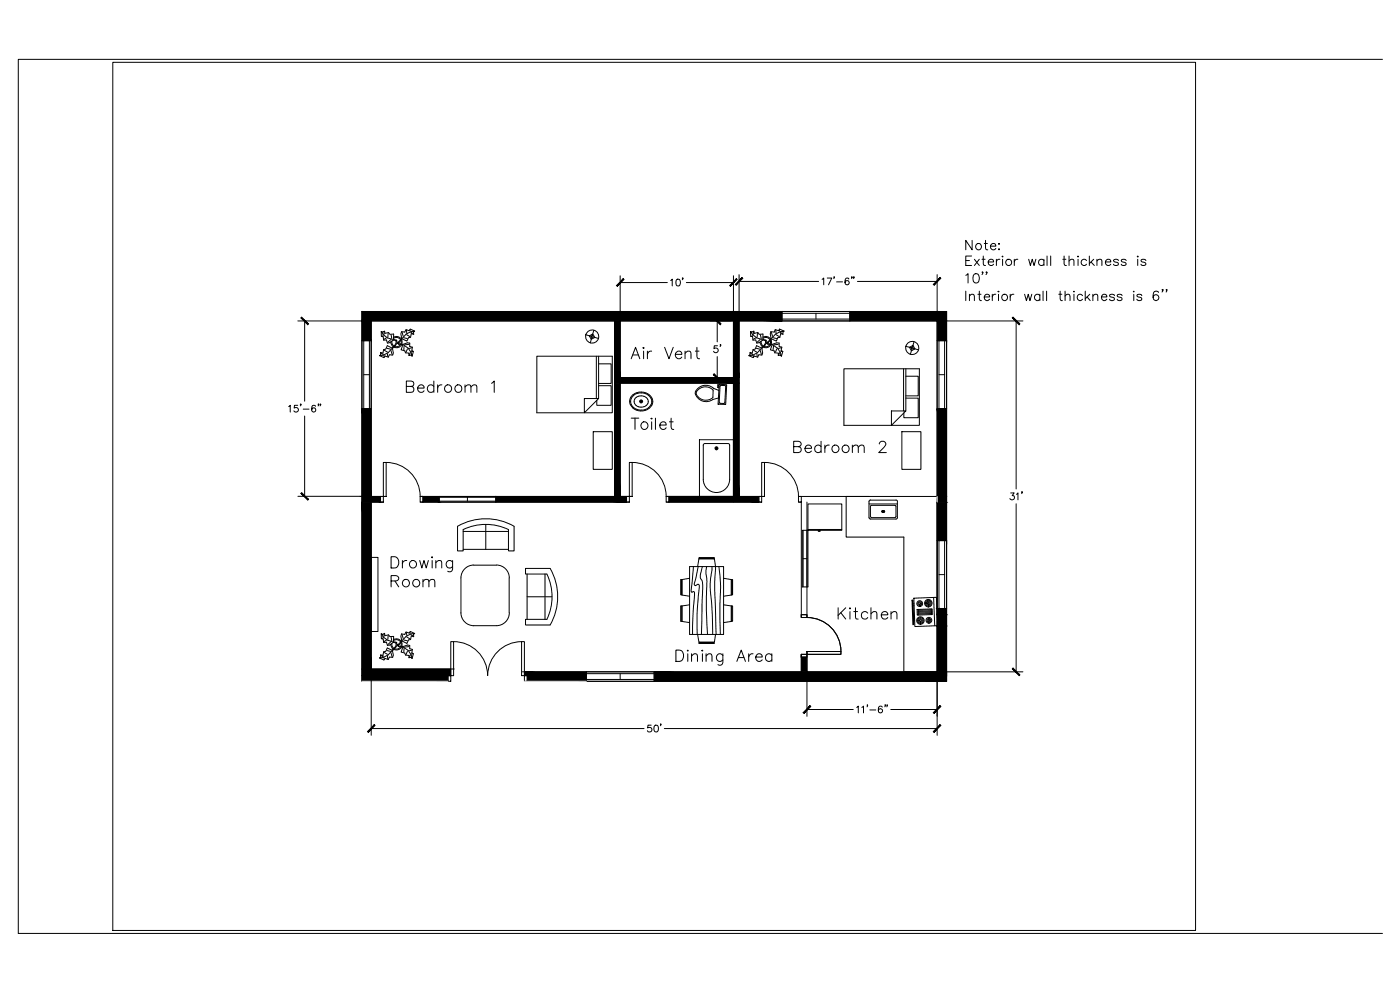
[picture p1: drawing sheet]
<svg xmlns="http://www.w3.org/2000/svg" width="420mm" height="297mm" viewBox="0 0 420 297" stroke-linecap="round" stroke-linejoin="round" font-family="sans-serif">
<defs><g id="words">
<g font-size="7.1">
<text x="188" y="109">Air Vent</text>
<text x="250.5" y="187">Kitchen</text>
</g>
<g font-size="6.6">
<text x="120.6" y="118.9">Bedroom 1</text>
<text x="237.1" y="136.9">Bedroom 2</text>
</g>
<text font-size="5.7" x="193" y="220.8">50'</text>
<text font-size="5.3" x="217.3" y="106.9" transform="rotate(-90 217.3 106.9)">5'</text>
</g></defs>
<!-- layer: Hatches -->
<g fill="#000" stroke="#000" stroke-width=".3">
<path d="M264.8 153.6h.5zM264.8 153.3h.5zM264.9 153.2h.3zM265 153.2h.1zM281.4 187.7h2.7z"/>
<path d="M108.6 96.3l2.8 5.9v-5.9zM108.6 96.3l2.8 5.9h-2.8z"/>
<path d="M184.4 96.3l1.7 17v-17zM184.4 96.3l1.7 17h-1.7z"/>
<path d="M220.1 96.3l1.7 17v-17zM220.1 96.3l1.7 17h-1.7z"/>
<path d="M108.6 93.5l126.1 2.8v-2.8zM108.6 93.5l126.1 2.8h-126.1z"/>
<path d="M255 93.5l29.1 2.8v-2.8zM255 93.5l29.1 2.8h-29.1z"/>
<path d="M281.2 96.3l2.9 5.9v-5.9zM281.2 96.3l2.9 5.9h-2.9z"/>
<path d="M184.4 115l1.7 34v-34zM184.4 115l1.7 34h-1.7z"/>
<path d="M184.4 113.3l37.4 1.7v-1.7zM184.4 113.3l37.4 1.7h-37.4z"/>
<path d="M220.1 115l1.7 34v-34zM220.1 115l1.7 34h-1.7z"/>
<path d="M108.6 122.6l2.8 26.4v-26.4zM108.6 122.6l2.8 26.4h-2.8z"/>
<path d="M281.2 122.6l2.9 26.4v-26.4zM281.2 122.6l2.9 26.4h-2.9z"/>
<path d="M108.6 150.7l2.8 50v-50zM108.6 150.7l2.8 50h-2.8z"/>
<path d="M108.6 149l5.6 1.7v-1.7zM108.6 149l5.6 1.7h-5.6z"/>
<path d="M126.9 149l4.9 1.7v-1.7zM126.9 149l4.9 1.7h-4.9z"/>
<path d="M148.8 149l39.2 1.7v-1.7zM148.8 149l39.2 1.7h-39.2z"/>
<path d="M200.8 149l26.9 1.7v-1.7zM200.8 149l26.9 1.7h-26.9z"/>
<path d="M265 153.7h.1zM265 153.7h.2z"/>
<path d="M265 153.7h.1zM265 153.7h.1z"/>
<path d="M265 153.2h.2zM265 153.2h.2z"/>
<path d="M265 153.2h.2zM265 153.2h.2zM264.9 153.2h.3z"/>
<path d="M264.9 153.7h.3zM264.9 153.7h.3z"/>
<path d="M264.9 153.7h.3zM264.9 153.7h.3z"/>
<path d="M264.9 153.7h.3zM264.9 153.7h.3z"/>
<path d="M264.9 153.2h.3zM264.9 153.2h.3z"/>
<path d="M264.9 153.2l.3 .1zM264.9 153.2l.3 .1zM264.8 153.3h.4zM264.8 153.3h.4z"/>
<path d="M264.8 153.3h.5zM264.8 153.3h.5zM264.8 153.3h.5z"/>
<path d="M264.8 153.7h.4zM264.8 153.7h.4z"/>
<path d="M264.8 153.3l.5 .1zM264.8 153.3l.5 .1z"/>
<path d="M264.8 153.4h.5zM264.8 153.4h.5zM264.8 153.4h.5zM264.8 153.4h.5z"/>
<path d="M264.8 153.6h.5zM264.8 153.6h.5zM264.8 153.6h.5z"/>
<path d="M264.8 153.6h.5zM264.8 153.6l.4 .1zM264.8 153.7h.4zM264.8 153.7h.4z"/>
<path d="M264.8 153.4h.5zM264.8 153.4h.5z"/>
<path d="M264.8 153.4l.5 .1zM264.8 153.4l.5 .1zM264.8 153.5h.5zM264.8 153.5h.5z"/>
<path d="M264.8 153.5h.5zM264.8 153.5h.5zM264.8 153.5h.5zM264.8 153.5h.5z"/>
<path d="M264.8 153.5h.5zM264.8 153.5l.5 .1z"/>
<path d="M281.2 149l2.9 1.7v-1.7zM281.2 149l2.9 1.7h-2.9z"/>
<path d="M281.2 150.7l2.9 11.5v-11.5zM281.2 150.7l2.9 11.5h-2.9z"/>
<path d="M240.5 197.2l1.7 4.4v-4.4zM240.5 197.2l1.7 4.4h-1.7z"/>
<path d="M281.2 182.6l2.9 1.8v-1.8zM281.2 182.6l2.9 1.8h-2.9z"/>
<path d="M281.2 184.4l2.9 3.3v-3.3zM281.2 184.4l2.9 3.3h-2.7zM281.2 187.7h2.9z"/>
<path d="M281.2 187.7l2.9 13.9v-13.9zM281.2 187.7l2.9 13.9h-2.9z"/>
<path d="M108.6 202.7l25.8 1.7v-1.7zM108.6 202.7l25.8 1.7h-25.8z"/>
<path d="M108.6 200.7l26.7 2v-2zM108.6 200.7l26.7 2h-26.7z"/>
<path d="M157.4 201.6l18.6 1.1v-1.1zM157.4 201.6l18.6 1.1h-18.6z"/>
<path d="M158.2 202.7l17.8 1.7v-1.7zM158.2 202.7l17.8 1.7h-17.8z"/>
<path d="M196.3 201.6l87.8 2.8v-2.8zM196.3 201.6l87.8 2.8h-87.8z"/>
</g>
<!-- layer: 0 -->
<g fill="none" stroke="#000" stroke-width=".3">
<path d="M33.9 18.7h324.9v260.5h-324.9zM186.1 96.3h34v17h-34zM111.4 149.8v50.9h24.9M111.4 150.7h3.6M115.9 149h-4.5v-52.7h73v52.7h-58.3M126.1 150.7h62.8M189.7 149h-3.6v-34h34v34h-20.2M199.9 150.7h28.7M229.4 149h-7.6v-52.7h59.4v52.7h-41.6M239.6 150.7h.9v34.6M242.2 150.7v34.6M240.5 196.3v5.3h-83.8"/>
<path d="M242.2 195.5v6.1h39v-50.9v50.9M108.6 204.4v-110.9h175.5v110.9h-108.1"/>
</g>
<!-- layer: Door -->
<g fill="none" stroke="#000" stroke-width=".3">
<path d="M115 138.8h.9v10.2h-.9zM115.9 138.8a10.2 10.2 0 0 1 10.2 10.1M188.9 138.8h.8v10.2h-.8zM189.7 138.8a10.2 10.2 0 0 1 10.2 10.1M228.6 138.8h.8v10.2h-.8zM229.5 138.8a10.2 10.2 0 0 1 10.1 10.1M114.2 149h.8v1.7h-.8zM126.1 149h.8v1.7h-.8zM188 149h.9v1.7h-.9zM199.9 149h.9v1.7h-.9zM227.7 149h.9v1.7h-.9zM239.6 149h.9v1.7h-.9z"/>
<path d="M135.3 192.5h.8v10.2h-.8zM136.2 192.5a10.2 10.2 0 0 1 10.1 10.2M156.5 192.5h.9v10.2h-.9zM156.6 192.5a10.2 10.2 0 0 0-10.2 10.2M240.5 196.3h1.7v.9h-1.7zM240.5 184.4h1.7v.9h-1.7zM242.2 195.5h10.2v.8h-10.2zM242.2 185.3a10.2 10.2 0 0 1 10.2 10.2M134.4 202.7h.9v1.7h-.9zM157.4 202.7h.8v1.7h-.8z"/>
</g>
<!-- layer: Window -->
<g fill="none" stroke="#000" stroke-width=".3">
<path d="M234.7 93.5h20.3v2.8h-20.3zM234.7 95.7h20.3M234.7 94h20.3M244.9 94v1.7M108.6 102.2h2.8v20.4h-2.8zM109.2 102.2v20.4M109.2 112.4h1.7M110.9 102.2v20.4M281.2 102.2h2.9v20.4h-2.9zM281.8 112.4h1.7M281.8 102.2v20.4M283.5 102.2v20.4"/>
<path d="M131.8 149h17v1.7h-17zM131.8 150.4h17M131.8 149.2h17M140.3 149.2v1.2M240.8 159.1h1.7v17h-1.7zM241 159.1v17M242.2 159.1v17M241 167.6h1.2M281.2 162.2h2.9v20.4h-2.9zM281.8 162.2v20.4M281.8 172.4h1.7M283.5 162.2v20.4"/>
<path d="M176 201.6h20.3v2.8h-20.3zM176 203.9h20.3M176 202.1h20.3M186.1 202.1v1.8"/>
</g>
<!-- layer: Blocks -->
<g fill="none" stroke="#000" stroke-width=".3">
<path d="M114.4 99.5l.1 1.4 .5 .1 .1 1.1 .9-.1 .3 .9 .7-.1 1.1-.8 .7 .2M115.3 99.6l-.1 .8M120.7 99.7l.3 1.2M122 99.1l.1 .8M123.1 99l-.1 .3M123.3 99.7l.6 .4M124.4 99.3l-1.3-.6-.3 .5-1-.3-.3 .7-1-.1-.2 .7 .2 1.4-.9 1-.5 .1-.1-.6-.9-.3v-1.6l-1.1 .1-.4-.5-1.1 .2-.1-.7-.6 .3-.4-.1 .6 .9 1.3 1 1.5 .4M178.2 99.1l-.5 1.6M225.2 99.5l.1 1.4 .6 .1 .1 1.1 .8-.1 .3 .9 .7-.1 1.1-.8 .8 .2M226.1 99.6l-.1 .8M231.5 99.7l.3 1.2M232.8 99.1l.1 .8"/>
<path d="M234 99l-.1 .3M234.1 99.7l.7 .4M235.3 99.3l-1.3-.6-.4 .5-1-.3-.2 .7-1.1-.1-.1 .7 .2 1.4-1 1-.4 .1-.1-.6-.9-.3v-1.6l-1.2 .1-.4-.5-1 .2-.1-.7-.7 .3-.4-.1 .7 .9 1.2 1 1.5 .4M114.4 106l.6 .4M115 100.7l-.4 .2M115.3 106.7v.4M115.3 105.1l1 .5M116 101.4l-.7 .4M116.1 104.5l1.1 .3M116.3 106.2l.1 .8M116.5 100l-.1 1.1M117.3 101.9l-.9 .8"/>
<path d="M117.3 102.6l.2 .8 .5 .6M117.3 105.2l.4 1.1M117.4 100.5l.2 1.1M117.6 102.3l.2 1 .5 .5M118.1 101.5a1.5 1.5 0 0 1 2.1 .4M118.1 101.2l1.3-.2 1 .7M118.8 102.2l.1 .7-.5 .8-.8 .7-1.4-.7-.4 1.1-.7 .1-.2 1-.7-.2v.8l-.3 .2 1.1-.1 1.4-.7 1.2-1.3M118.8 102.2h.1M120.2 103.3a1.5 1.5 0 0 1-1.8 .6M120.3 102.1v1.1M120.5 101.9l.1 1.3M120.5 103.4a1.76 1.76 0 0 1-2.3 .7"/>
<path d="M120.8 101.5l1.1-1.3 1.4-.7 1.1-.2-.3 .3v.7l-.7-.2-.2 1.1-.6 .1-.5 1-1.4-.6-.9 1-.4 .2 .3 .2 1.2 .2 1.4-.4h.7v1.1l.8 .2-.2 .9 .5 .3-.4 1.5M121 103.4l1.5 1.1 .9 1.3 .3 1.1-.3-.4-.7 .2 .1-.8h-1.1l-.2-.6-1.1-.3 .5-1.6-1.3-.1-.4-.4-1.4 1.6 .3 1.4-.3 .7-.9-.2-.4 .8-.9-.4-.4 .5-1.3-.6M121.1 101.3l1.1 .3M121.3 103.9l-.1 1.1M122.1 100.4l.9 .6M122.3 104.7l-.4 .9M122.7 103.3l-1.3 .2M123.2 105.8l-.3 .7M123.5 105.4h.4M123.6 104.3l-.8 .2M161.1 106.9h22.7v17h-22.7zM175.4 119.6h4.2l-4.2 4.3z"/>
<path d="M175.8 100.4l1.6 .5M176.9 100.8l1-.6 .6 1-1.1 .6zM177.6 101.2l-.4 1.7M178 101.1l1.6 .4M179 106.9v12.7M179.6 115.7h3.8v5.9h-4.3v-1.5M179.6 109.2h3.8v5.8h-3.8M179.6 106.9v12.7M189.5 119.5a2.44 2.44 0 0 0 1.6 3.3M190.2 118.6l-.7 .9M190.5 119.8a1.64 1.64 0 0 0 1.1 2.2M191.2 118l-1 .6"/>
<path d="M191.2 118.1a3.4 3.4 0 0 1 4.2 1.5M191.6 118.9l1.1-.1 1.2 .5M191.6 118.9l-1.1 .9M193.9 119.3a1.51 1.51 0 0 1 .5 1.8M195.4 119.6a2.17 2.17 0 0 1-.8 2.7M208.7 117.6a3.2 3.2 0 0 0 5.2 2.3l1.7-.5M209.4 117.1a3.2 3.2 0 0 1 4.6 0l-.1 2.2a3 3 0 0 1-4.9-1.5zM214.1 116.5l1.7 .7M214.1 116.5a3.5 3.5 0 0 0-5.4 1.1M215.8 116l-.1-.6h-.3v.9h.4M215.8 115.3l2.3 .1-.3 6-2.3-.1zM216.1 115.9l-.2 4.8 .2 .3"/>
<path d="M216.1 115.9l.3-.3 1.4 .3-.3 4.9-.2 .2M225.2 106l.7 .4M225.9 100.7l-.4 .2M226.1 106.7v.4M226.2 105.1l.9 .5M226.8 101.4l-.7 .4M227 104.5l1 .3M227.1 106.2l.1 .8M227.3 100l-.1 1.1M228.1 101.9l-.9 .8M228.1 102.6l.2 .8 .6 .6M228.2 105.2l.3 1.1"/>
<path d="M228.2 100.5l.3 1.1M228.4 102.3l.1 .7 .6 .8M229 101.5a1.5 1.5 0 0 1 2.1 .4M229 101.2l1.2-.2 1 .7M229.7 102.2l.1 .7-.5 .8-.8 .7-1.4-.7-.5 1.1-.6 .1-.3 1-.6-.2v.8l-.4 .2 1.2-.1 1.4-.7 1.1-1.3M229.7 102.2h.1M231.1 103.3a1.5 1.5 0 0 1-1.8 .6M231.2 102.1l-.1 1.1M231.4 101.9l.1 1.3M231.4 103.4a1.76 1.76 0 0 1-2.4 .7M231.6 101.5l1.2-1.3 1.4-.7 1.1-.2-.3 .3v.7l-.7-.2-.3 1.1-.6 .1-.4 1-1.5-.6-.9 1-.4 .2 .3 .2 1.3 .2 1.3-.4h.7v1.1l.8 .2-.2 .9 .5 .3-.4 1.5M231.9 103.4l1.4 1.1 .9 1.3 .3 1.1-.3-.4-.7 .2 .1-.8h-1.1l-.2-.6-1.1-.3 .5-1.6-1.3-.1-.4-.4-1.3 1.6 .2 1.4-.2 .7-1-.2-.3 .8-1-.4-.4 .5-1.3-.6"/>
<path d="M232 101.3l1.1 .3M232.1 103.9l-.1 1.1M232.9 100.4l1 .6M233.1 104.7l-.4 .9M233.5 103.3l-1.3 .2M234 105.8l-.3 .7M234.3 105.4h.4M234.4 104.3l-.8 .2M253.3 110.6h22.6v17h-22.6zM271.2 110.6v12.7M271.9 119.5h3.7v5.8h-4.3v-1.4M271.9 112.9h3.7v5.9h-3.7"/>
<path d="M271.9 110.6v12.7M271.9 103.9l1.6 .4M273 104.2l1-.6 .6 1.1-1.1 .6zM273.7 104.7l-.5 1.6M274.1 104.5l1.6 .5M274.3 102.5l-.5 1.7M178 129.5h5.8v11.3h-5.8zM189.2 121.4a3.6 3.6 0 0 0 3.6 1.9 3.6 3.6 0 0 0 3.1-2.7 3.6 3.6 0 0 0-3.3-3 3.6 3.6 0 0 0-3.6 2.5l.2 1.3M191.2 122.8l1.2 .2 1.2-.1M191.6 122h1.6M192.1 120.5h.6M192.4 120.2v.6"/>
<path d="M194.4 121.1l-1.2 1M194.7 122.3l-1 .6M209.9 131.9h10.2v17.1h-10.2zM211.2 133.2h7.6l.2 10.6a4 4 0 0 1-4 4 4 4 0 0 1-3.9-4zM214.7 134.5h.6M215 134.2v.6M216.1 121l1.1 .1M267.5 123.3h4.4l-4.4 4.3zM270.7 129.5h5.7v11.3h-5.7zM137.3 157.9a17 17 0 0 1 17 0v7.4h-1.7v-6.4a15.5 15.5 0 0 0-13.6 0v6.4h-1.7zM139 159.5h13.6M145.8 157.3v7.5"/>
<path d="M242.5 151.2h10.1v7.9h-10.1zM242.5 158.9h10.1M245.6 159.1v.3h.6v-.3M245.9 158.9v.5M260.8 150.5v4.8l.2 .4h7.9l.5-.4M260.8 151.2h8.5M260.8 149h-6.9v12.1h17.4v40.5h9.9M261.2 150.1h7.7M261.2 150l-.4 .5M261.5 155.3h7.1M261.5 155.3l-.3-.3 .1-3.1 .2-.3 7.3 .1 .1 3.3-.3 .3M268.9 150l.5 .5"/>
<path d="M269.3 150.5v4.8M111.4 167.2h2v22.3h-2zM139 164.8h13.6M149 169.6l-6.8-.1a3.9 3.9 0 0 0-3.9 3.9v10.5a3.9 3.9 0 0 0 3.9 3.8h6.8M149 169.5a3.9 3.9 0 0 1 3.9 3.9l-.1 10.5a3.8 3.8 0 0 1-3.8 3.8M158.2 179.1h7.5M158.2 172.2v13.6M163.6 172.2v13.6M164.1 172.2a15.7 15.7 0 0 1 0 13.6M165.1 170.5h-7.4v1.7h6.4M165.1 170.6a17 17 0 0 1 0 16.9M204.3 173.9h.3v4.6h-.3z"/>
<path d="M207 170h10.2v20.4h-10.2zM207 173.5l-2.3 .4v4.6l2.3 .4M208.1 170l-.6 6.3a1.09 1.09 0 0 0 .1 1.4h.2a.44 .44 0 0 1 .6-.1 .44 .44 0 0 1 0 .6l-.6 12.2M209.4 170l.3-2.3h4.7l.3 2.3-.2 7.2 .4 13.2M209.5 170l-.7 3.7a1.87 1.87 0 0 0-.2 2l.4-.2a.52 .52 0 0 1 .8-.1 .52 .52 0 0 1 .1 .7l-.7 8.2v6.1M209.8 167.3h4.5l.1 .3h-4.7zM210.8 170l-.6 2.5 .1 1.2a4.1 4.1 0 0 1 .5 3.5l-.3 13.2M212.1 170l-.2 1.1 .3 3.2-.2 8.9 .3 7.2M213.6 170l-.5 6.4 .7 7.9 .1 6.1M215.8 170a81.1 81.1 0 0 1 .3 14.1l.1 6.3M217.2 173.5l2.2 .4v4.6l-2.2 .4M219.6 173.9h.3v4.6h-.3z"/>
<path d="M274.3 179.5l6.7-.3 .4 8.5-6.8 .3zM280.2 179.3l.3 8.4M114.4 196.7l.6 .4M114.4 190.1l.1 1.5 .5 .2 .1 1 .9-.1 .3 1 .7-.2 1.1-.8 .7 .2M115 191.4l-.4 .1M115.3 190.3l-.1 .7M115.3 197.4v.4M115.3 195.8l1 .5M116 192.1l-.7 .4M116.1 195.2l1.1 .2M116.3 196.8l.1 .9M116.5 190.7l-.1 1.1"/>
<path d="M117.3 192.6l-.9 .8M117.3 193.3l.2 .8 .5 .6M117.3 195.9l.4 1.1M117.4 191.2l.2 1.1M117.6 193.1l.2 1 .5 .5M118.1 192.2a1.5 1.5 0 0 1 2.1 .4M118.1 191.9l1.3-.2 1 .7M118.8 192.9l.1 .7-.5 .8-.8 .7-1.4-.7-.4 1-.7 .2-.2 1.1-.7-.2v.7l-.3 .2 1.1-.1 1.4-.8 1.2-1.2M118.8 192.9h.1M120.2 194.1a1.5 1.5 0 0 1-1.8 .5M120.3 192.8v1.1M120.5 192.6l.1 1.3"/>
<path d="M120.5 194.1a1.76 1.76 0 0 1-2.3 .7M120.7 190.4l.3 1.2M120.8 192.1l1.1-1.2 1.4-.7 1.1-.1-.3 .2v.7l-.7-.2-.2 1.1-.6 .1-.5 1.1-1.4-.8-.9 1.1-.4 .2 .3 .2 1.2 .2 1.4-.5 .7 .2v.9l.8 .2-.2 1.1 .5 .3-.4 1.4M121 194.2l1.5 .9 .9 1.4 .3 1.1-.3-.3h-.7l.1-.6-1.1-.2-.2-.6-1.1-.2 .5-1.5-1.3-.2-.4-.4-1.4 1.6 .3 1.4-.3 .7-.9-.2-.4 .8-.9-.3-.4 .4-1.3-.6M121.1 192l1.1 .3M121.3 194.5l-.1 1.2M122 189.8l.1 .8M122.1 191.1l.9 .6M122.3 195.4l-.4 1M122.7 194l-1.3 .2M123.1 189.7l-.1 .4M123.2 196.5l-.3 .7"/>
<path d="M123.3 190.4l.6 .4M123.5 196.2h.4M123.6 195.1l-.8 .2M124.4 190.1l-1.3-.6-.3 .4-1-.3-.3 .8-1-.2-.2 .7 .2 1.4-.9 1-.5 .1-.1-.7-.9-.2v-1.5h-1.1l-.4-.5-1.1 .2-.1-.7-.6 .4-.4-.3 .6 1 1.3 1 1.5 .5M164.1 185.8h-6.4v1.7h7.4M204.3 181.8h.3v4.7l-.3-.1zM207 181.5l-2.3 .3v4.7l2.3 .3M209.4 190.4l.3 2.2h4.7l.3-2.2M209.7 192.8h4.7l-.1 .3h-4.5zM217.2 181.5l2.2 .3v4.7l-2.2 .3M219.6 181.8h.3v4.6l-.3 .1zM273.7 180.1h.3l.3 7.3h-.3z"/>
<path d="M274.1 181.8h.2M274.1 181.2h.2M274.2 185.7h.3M274.5 186.3h-.3M275.2 182.9l4.6-.2v1.7l-4.5 .2zM275.5 182.8l.1 1.7M279.5 182.7l.1 1.7M279.5 183l-4 .1M279.5 184.1l-3.9 .2M279.5 183.8l-4 .2M279.5 183.5l-4 .2M279.5 183.2l-4 .2"/>
<circle cx="177.7" cy="101" r=".28"/>
<circle cx="177.7" cy="101" r="1.97"/>
<circle cx="273.8" cy="104.4" r=".28"/>
<circle cx="273.8" cy="104.4" r="1.97"/>
<circle cx="192.4" cy="120.4" r=".44"/>
<circle cx="192.4" cy="120.4" r=".28"/>
<circle cx="215" cy="134.5" r=".44"/>
<circle cx="215" cy="134.5" r=".28"/>
<circle cx="265.1" cy="153.5" r=".28"/>
<circle cx="265.1" cy="153.5" r=".15"/>
<circle cx="276" cy="181.1" r=".57"/>
<circle cx="276" cy="181.1" r=".28"/>
<circle cx="276" cy="181.1" r=".87"/>
<circle cx="276.2" cy="186.2" r=".57"/>
<circle cx="276.2" cy="186.2" r=".28"/>
<circle cx="276.2" cy="186.2" r="1.12"/>
<circle cx="276.2" cy="186.2" r=".87"/>
<circle cx="278.6" cy="181" r=".57"/>
<circle cx="278.6" cy="181" r=".28"/>
<circle cx="278.6" cy="181" r="1.12"/>
<circle cx="278.6" cy="181" r=".87"/>
<circle cx="278.8" cy="186.1" r=".57"/>
<circle cx="278.8" cy="186.1" r=".28"/>
<circle cx="278.8" cy="186.1" r=".87"/>
</g>
<!-- layer: Hatches -->
<path d="M281.2 149v1.7M108.6 204.4h25.8M156.9 204.4h19.1" fill="none" stroke="#fff" stroke-width=".3"/>
<!-- layer: Text -->
<g fill="none" stroke="#000" stroke-width=".3">
<path d="M289.8 78.2h1.1M291.6 76.8h-1.8v2.9h1.8M291.7 72.1v2.9l-1.9-2.9v2.9M292.4 77.8l1.5 1.9M293.9 77.8l-1.5 1.9M294.7 77.8h.9M295.1 76.8v2.3l.1 .4 .6 .2M295.4 73.1h.9M295.8 72.1v2.3l.1 .4 .5 .2M296.6 78.6h1.6a.87 .87 0 0 0-1.2-.7 .87 .87 0 0 0-.3 1.4 .88 .88 0 0 0 1.5 0M297.3 73.9h1.6a.87 .87 0 0 0-1.3-.8 .87 .87 0 0 0-.2 1.4 .84 .84 0 0 0 1.5 0M299 77.8v1.9"/>
<path d="M299.7 73.2h.3l-.2 .1zM299.7 74.8l.1-.1 .2 .1zM300.1 77.8a.87 .87 0 0 0-1.1 .8M300.9 76.8v.3zM300.9 77.8v1.9M304.4 77.8v1.9M305.5 77.8a.87 .87 0 0 0-1.1 .8M308.7 77.8l.5 1.9 .6-1.9 .5 1.9 .6-1.9M313.3 78.2a.9 .9 0 0 0-1.3-.1 .9 .9 0 0 0 0 1.3 .9 .9 0 0 0 1.3-.1M313.3 77.8v1.9M314.2 76.8v2.9M315.3 76.8v2.9"/>
<path d="M319 77.8h.9M319.3 76.8v2.3l.2 .4 .5 .2M320.8 78.3l.7-.5 .7 .1 .1 1.8M320.8 76.8v2.9M323.5 76.8v.3zM323.5 77.8v1.9M326.1 78.2a.9 .9 0 0 0-1.3-.1 .9 .9 0 0 0 0 1.3 .9 .9 0 0 0 1.3-.1M326.9 76.8v2.9M327.4 78.6l1 1.1M328.2 77.8l-1.3 1.3M329.2 78.3a.95 .95 0 0 1 1.4-.4l.1 1.8M329.2 77.8v1.9"/>
<path d="M331.8 78.6h1.6a.87 .87 0 0 0-1.3-.7 .87 .87 0 0 0-.2 1.4 .88 .88 0 0 0 1.5 0M335.6 78.2a.87 .87 0 0 0-1.4 0l.1 .3 1.2 .4 .1 .4a.87 .87 0 0 1-1.4 0M338 78.2a.88 .88 0 0 0-1.5 0l.1 .3 1.2 .4 .2 .4a.88 .88 0 0 1-1.5 0M341.4 76.8l.2 .2-.2 .1zM341.4 77.8v1.9M343.9 78.2a.88 .88 0 0 0-1.5 0l.1 .3 1.2 .4 .2 .4a.88 .88 0 0 1-1.5 0M289.8 82.6l.7-.5v2.8M289.8 87.4v2.8M290.9 88.8l.7-.5 .7 .1 .1 1.8M290.9 88.3v1.9M292.4 82.2a.92 .92 0 0 1 1.3 .4 1.41 1.41 0 0 1-.9 2.3 1.76 1.76 0 0 1-.4-2.7zM293.5 88.3h.9"/>
<path d="M293.9 87.4v2.2l.1 .4 .5 .2M295 81.7h-.3h.3l-.3 .7M295.4 89.1h1.6a.87 .87 0 0 0-1.2-.7 .87 .87 0 0 0-.3 1.4 .84 .84 0 0 0 1.5 0M296.2 81.7h-.3h.3l-.3 .7M297.8 88.3v1.9M298.9 88.3a.87 .87 0 0 0-1.1 .8M299.7 87.4l.1 .1-.1 .1zM299.7 88.3v1.9M303.2 88.3v1.9M304.3 88.3a.93 .93 0 0 0-1.1 .8M307.5 88.3l.5 1.9 .6-1.9 .5 1.9 .6-1.9M312.1 88.7a.9 .9 0 0 0-1.4-.1 .9 .9 0 0 0 0 1.3 .9 .9 0 0 0 1.4-.1"/>
<path d="M312.1 88.3v1.9M313 87.4v2.8M314.1 87.4v2.8M317.7 88.3h1M318.2 87.4v2.2l.1 .4 .5 .2M319.6 88.8l.7-.5 .7 .1 .1 1.8M319.6 87.4v2.8M322.3 87.4v.2zM322.3 88.3v1.9M324.9 88.7a.9 .9 0 0 0-1.3-.1 .9 .9 0 0 0 0 1.3 .9 .9 0 0 0 1.3-.1M325.7 87.4v2.8M326.2 89.1l1 1.1"/>
<path d="M327.1 88.3l-1.4 1.3M328 88.8l.7-.5 .6 .1 .2 1.8M328 88.3v1.9M330.6 89.1h1.6a.87 .87 0 0 0-1.3-.7 .87 .87 0 0 0-.2 1.4 .83 .83 0 0 0 .7 .4 .83 .83 0 0 0 .8-.4M334.5 88.7a.84 .84 0 0 0-1.5 0l.4 .4 .9 .3 .2 .4a.84 .84 0 0 1-1.5 0M336.7 88.7a.84 .84 0 0 0-1.4 0l.3 .4 1 .3 .1 .4a.84 .84 0 0 1-1.4 0M340.1 87.5h.3zM340.3 88.3v1.9M342.7 88.7a.84 .84 0 0 0-1.5 0l.1 .3 1.2 .4 .2 .4a.84 .84 0 0 1-1.5 0M347.7 87.7a.83 .83 0 0 0-.8-.4 .83 .83 0 0 0-.7 .6 1.72 1.72 0 0 0 .7 2.3 .88 .88 0 0 0 .9-.8 .88 .88 0 0 0-.8-1 .88 .88 0 0 0-.9 .8M349 86.9h-.3h.3l-.3 .7M350.2 86.9h-.2h.2l-.2 .7"/>
<path d="M189.4 125.5h2.3M190.6 125.5v3.3M195.4 125.6h.3l-.1 .2zM195.6 126.6v2.2M196.7 125.5v3.3M198 127.5h1.9a.99 .99 0 0 0-1.1-1 .99 .99 0 0 0-.8 1.4 1.01 1.01 0 0 0 .8 .9 1.01 1.01 0 0 0 1.1-.5M200.9 126.6h1.1M201.4 125.5v2.7l.2 .5 .6 .1M117.4 167h1.1a1.8 1.8 0 0 1 1.2 1.7 1.8 1.8 0 0 1-1.2 1.7h-1.1zM117.4 174.3h1.5a.86 .86 0 0 0 .8-1l-.4-.4-.4-.2h-1.5v3.4M118.5 174.3l1.2 1.8M120.8 168.2v2.2"/>
<path d="M122.1 168.2a1.14 1.14 0 0 0-1.3 .9M126 168.2l.6 2.2 .6-2.2 .7 2.2 .7-2.2M126.9 174.5l.8-.7 .9 .2 .1 2.1M126.9 173.8v2.3M128.7 174.5l.8-.7 .8 .2 .2 2.1M129.7 167v.4l-.2-.2zM129.7 168.2v2.2M130.8 168.8l.8-.6 .8 .1 .2 2.1M130.8 168.2v2.2M135.8 168.2v2.6a.91 .91 0 0 1-1.4 .6M135.8 168.6a1.09 1.09 0 0 0-1.6-.1 1.09 1.09 0 0 0 0 1.6 1.09 1.09 0 0 0 1.6-.1M202.8 195.1h1.2a1.8 1.8 0 0 1 1.2 1.7 1.8 1.8 0 0 1-1.2 1.6h-1.2z"/>
<path d="M206.4 195.1l.2 .1-.2 .2zM206.4 196.2v2.2M207.5 196.8l.9-.6 .8 .1 .1 2.1M207.5 196.2v2.2M210.8 195.1v.3l-.2-.2zM210.8 196.2v2.2M211.9 196.8l.8-.6 .8 .1 .2 2.1M211.9 196.2v2.2M216.9 196.2v2.6a.91 .91 0 0 1-1.4 .6M216.9 196.7a1.09 1.09 0 0 0-1.6-.2 1.09 1.09 0 0 0 0 1.6 1.09 1.09 0 0 0 1.6-.1M221.1 198.4l1.3-3.3 1.3 3.3M221.6 197.3h1.7"/>
<path d="M224.7 196.2v2.2M226 196.2a1.14 1.14 0 0 0-1.3 .9M226.8 197.1h2a1.01 1.01 0 0 0-1.2-1 1.01 1.01 0 0 0-.8 1.4 1.05 1.05 0 0 0 .8 .9 1.05 1.05 0 0 0 1.2-.4M231.6 196.7a1.07 1.07 0 0 0-1.5-.2 1.07 1.07 0 0 0 0 1.6 1.07 1.07 0 0 0 1.5-.1M231.6 196.2v2.2"/>
<circle cx="293.7" cy="74" r=".93"/>
<circle cx="302.7" cy="78.7" r=".94"/>
<circle cx="301.5" cy="89.2" r=".93"/>
<circle cx="193.4" cy="127.7" r="1.12"/>
<circle cx="121.8" cy="174.9" r="1.12"/>
<circle cx="123.9" cy="169.3" r="1.12"/>
<circle cx="124.9" cy="174.9" r="1.12"/>
</g>
<!-- layer: Dim -->
<g fill="none" stroke="#000" stroke-width=".3">
<path d="M414.9 17.8h-409.4v262.3h409.4M89.4 96.3h21.3M91.4 96.3v24.1M186.1 82.7v12.9M186.1 84.8h14.2M201.3 84.1l.4-.3v2M203.1 83.8a.68 .68 0 0 1 1 .3l.1 .5a.91 .91 0 0 1-.8 1.2 1.39 1.39 0 0 1-.3-2zM205 83.5h-.2h.2l-.2 .4M206 84.8h14.1M213.2 96.3h6.2M215.3 96.3v6.3M220.1 82.7v12.9"/>
<path d="M221.8 82.4v13.2M221.8 84.4h23.9M246.7 83.8l.5-.4v2.1M248.3 83.4h1.3l-.9 2.1M250.4 83.1h-.2h.2l-.2 .5M251.1 84.6h1.7M254.7 83.7l-.3-.3a1.07 1.07 0 0 0-.8 1 1.07 1.07 0 0 0 .7 1.1 .63 .63 0 0 0 .6-.7 .63 .63 0 0 0-.7-.6 .63 .63 0 0 0-.6 .6M255.7 83.1h-.1h.1l-.1 .5M256.3 83.1h-.2h.2l-.2 .5M257.3 84.4h23.9M281.2 82.4v13.2M281.9 96.3h25.1"/>
<path d="M305 96.3v50.4M213.2 113.3h6.2M215.3 107v6.3M86.6 122l.5-.4v2M89.4 121.6h-1l-.1 .9a.73 .73 0 0 1 1.1-.1 .73 .73 0 0 1-.1 1.1 .73 .73 0 0 1-1.1-.2M90.3 121.3h-.2h.2l-.2 .5M91 122.8h1.7M91.4 124.8v24.1M94.7 121.9l-.1-.2a.68 .68 0 0 0-1 .3v1.3a.62 .62 0 0 0 1 .1 .62 .62 0 0 0-.2-.9 .62 .62 0 0 0-.9 .5M95.7 121.3h-.3h.3l-.3 .5M96.3 121.3h-.3h.3l-.3 .5M89.4 148.9h21.3"/>
<path d="M303.3 147.9h1.1l-.6 .8a.68 .68 0 0 1 .6 .6 .68 .68 0 0 1-.5 .8 .68 .68 0 0 1-.8-.6M305 151.2v50.4M305 148.3l.5-.4v2.1M306.8 147.6h-.2h.2l-.2 .5M111.4 201.5v19.1M111.4 218.6h81.9M199.4 218.6h81.8M242.2 202.3v12.6M242.2 212.9h13.9M257.1 212.2l.5-.3v2M258.6 212.2l.6-.3v2M260.4 211.6h-.2h.2l-.2 .5"/>
<path d="M261.1 213h1.7M264.8 212.2l-.4-.3a1.07 1.07 0 0 0-.8 .9 1.07 1.07 0 0 0 .7 1.1 .64 .64 0 0 0 .6-.7 .64 .64 0 0 0-.7-.6 .64 .64 0 0 0-.6 .6M265.8 211.6h-.3h.3l-.3 .5M266.3 211.6h-.2h.2l-.2 .5M267.3 212.9h13.9M281.2 202.3v18.3M281.9 201.6h25.1"/>
</g>
<g fill="#000" stroke="#000" stroke-width=".3">
<path d="M90.3 95.4l2.1 2 .2-.2zM90.5 95.2l2.1 2-2.3-1.8z"/>
<path d="M187.1 83.6l-1.9 2.3 2.1-2.1zM185 85.7l2.1-2.1-1.9 2.3z"/>
<path d="M214.1 95.4l2 2 .3-.2zM214.1 95.4l.2-.2 2.1 2z"/>
<path d="M219 85.7l.2 .2 1.8-2.3zM221 83.6l.2 .2-2 2.1z"/>
<path d="M222.7 83.3l-1.8 2.2 2-2zM222.7 83.3l-1.8 2.2-.2-.2z"/>
<path d="M280.1 85.3l.2 .2 1.8-2.2zM282.1 83.3l.2 .2-2 2z"/>
<path d="M303.8 95.4l2 2 .3-.2zM303.8 95.4l.2-.2 2.1 2z"/>
<path d="M214.3 112.1l-.2 .3 2.3 1.8zM214.1 112.4l2.3 1.8-.3 .2z"/>
<path d="M90.5 147.8l-.2 .2 2.3 1.8zM90.3 148l2.3 1.8-.2 .3z"/>
<path d="M112.3 217.5l-1.8 2.2 2.1-2zM110.3 219.5l2-2-1.8 2.2z"/>
<path d="M243.1 211.7l-1.8 2.3 2-2zM241 213.8l2.1-2.1-1.8 2.3z"/>
<path d="M280.1 219.5l.2 .2 1.8-2.2zM282.1 217.5l.2 .2-2 2z"/>
<path d="M282.1 211.7l-2 2.1 .2 .2zM282.1 211.7l.2 .3-2 2z"/>
<path d="M304 200.4l-.2 .3 2.3 1.8zM303.8 200.7l2.3 1.8-.3 .2z"/>
</g>
<use href="#words"/>
</svg>
